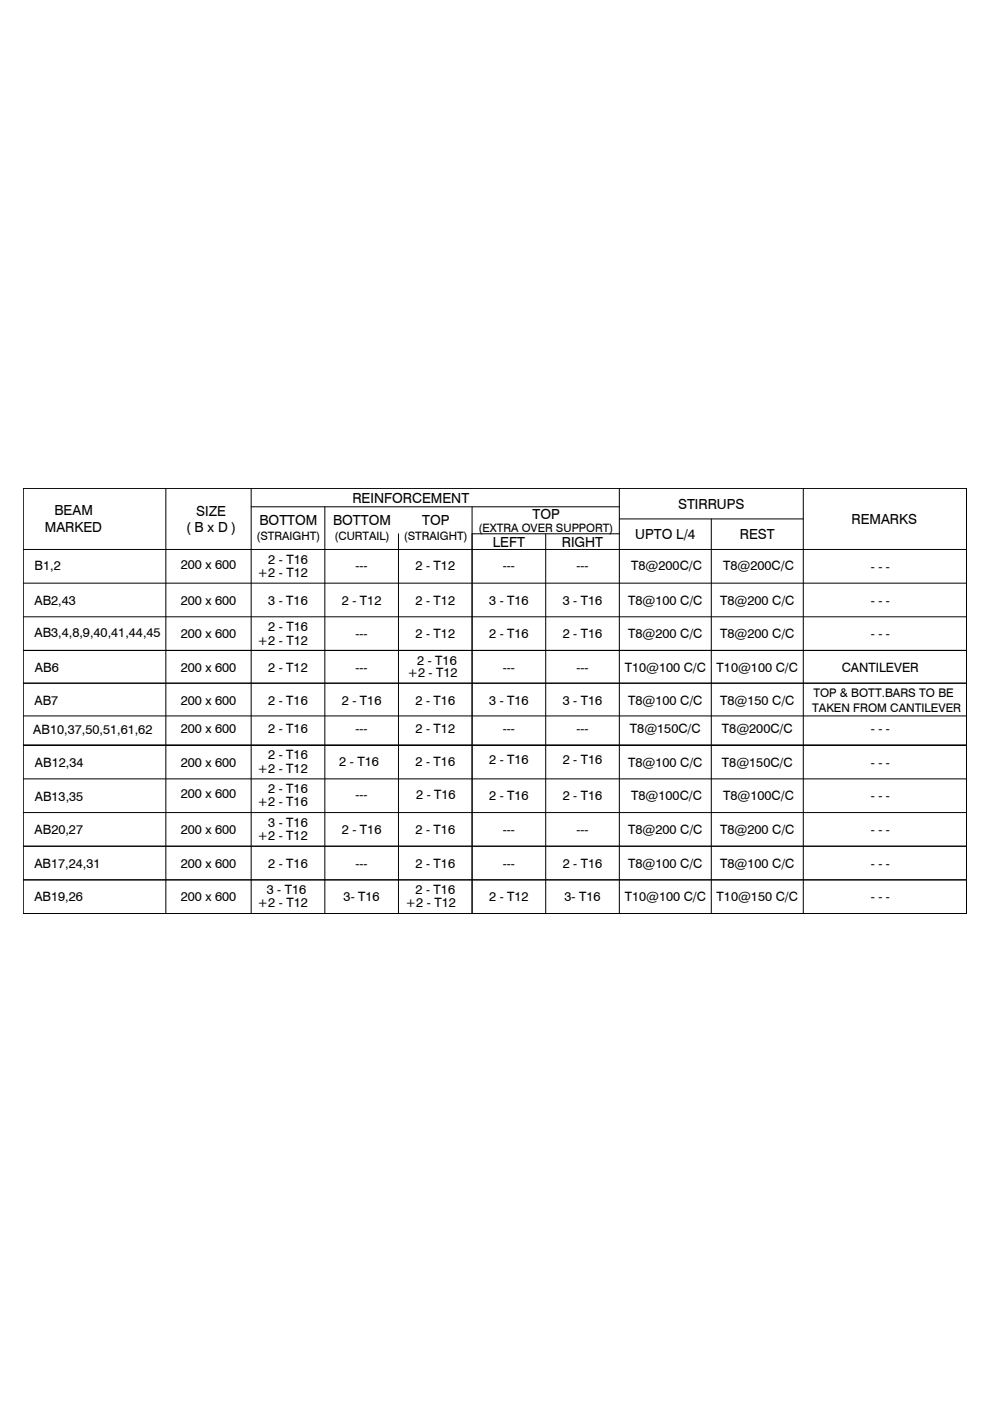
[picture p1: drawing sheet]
<svg xmlns="http://www.w3.org/2000/svg" width="210mm" height="297mm" viewBox="0 0 210 297" stroke-linecap="round" stroke-linejoin="round" font-family="sans-serif">
<defs><g id="words">
<g font-size="2.9">
<text x="74.7" y="106.6">REINFORCEMENT</text>
<text x="143.8" y="107.9">STIRRUPS</text>
<text x="9.5" y="112.8">MARKED</text>
<text x="11.5" y="109.2">BEAM</text>
<text x="39.5" y="112.8">( B x D )</text>
<text x="41.6" y="109.3">SIZE</text>
<text x="55" y="111.3">BOTTOM</text>
<text x="70.6" y="111.3">BOTTOM</text>
<text x="89.5" y="111.3">TOP</text>
<text x="112.9" y="110.1">TOP</text>
<text x="180.5" y="111.1">REMARKS</text>
<text x="104.5" y="115.9">LEFT</text>
<text x="119.1" y="115.9">RIGHT</text>
<text x="134.7" y="114.3">UPTO L/4</text>
<text x="156.9" y="114.3">REST</text>
</g>
<g font-size="2.7">
<text x="56.9" y="119.5">2 - T16</text>
<text x="7.3" y="120.8">B1,2</text>
<text x="38.3" y="120.6">200 x 600</text>
<text x="54.6" y="122.4">+2 - T12</text>
<text x="75.4" y="120.9">---</text>
<text x="88.1" y="120.9">2 - T12</text>
<text x="106.6" y="120.9">---</text>
<text x="122.2" y="120.9">---</text>
<text x="133.8" y="120.9">T8@200C/C</text>
<text x="153.3" y="120.9">T8@200C/C</text>
<text x="184.6" y="121">- - -</text>
<text x="7.3" y="128.2">AB2,43</text>
<text x="38.3" y="128.2">200 x 600</text>
<text x="56.9" y="128.2">3 - T16</text>
<text x="72.5" y="128.2">2 - T12</text>
<text x="88.1" y="128.2">2 - T12</text>
<text x="103.7" y="128.2">3 - T16</text>
<text x="119.3" y="128.2">3 - T16</text>
<text x="133.2" y="128.2">T8@100 C/C</text>
<text x="152.7" y="128.2">T8@200 C/C</text>
<text x="184.6" y="128.2">- - -</text>
<text x="7.3" y="135">AB3,4,8,9,40,41,44,45</text>
<text x="38.3" y="135.3">200 x 600</text>
<text x="54.6" y="136.7">+2 - T12</text>
<text x="56.9" y="133.8">2 - T16</text>
<text x="75.4" y="135.3">---</text>
<text x="88.1" y="135.3">2 - T12</text>
<text x="103.7" y="135.3">2 - T16</text>
<text x="119.3" y="135.3">2 - T16</text>
<text x="133.2" y="135.3">T8@200 C/C</text>
<text x="152.7" y="135.3">T8@200 C/C</text>
<text x="184.6" y="135.3">- - -</text>
<text x="7.4" y="142.5">AB6</text>
<text x="38.3" y="142.5">200 x 600</text>
<text x="56.9" y="142.5">2 - T12</text>
<text x="75.4" y="142.5">---</text>
<text x="86.4" y="143.6">+2 - T12</text>
<text x="88.4" y="140.9">2 - T16</text>
<text x="106.6" y="142.5">---</text>
<text x="122.2" y="142.5">---</text>
<text x="132.4" y="142.5">T10@100 C/C</text>
<text x="151.9" y="142.5">T10@100 C/C</text>
<text x="178.5" y="142.5">CANTILEVER</text>
<text x="7.3" y="149.4">AB7</text>
<text x="38.3" y="149.4">200 x 600</text>
<text x="56.9" y="149.4">2 - T16</text>
<text x="72.5" y="149.4">2 - T16</text>
<text x="88.1" y="149.4">2 - T16</text>
<text x="103.7" y="149.4">3 - T16</text>
<text x="119.3" y="149.4">3 - T16</text>
<text x="133.2" y="149.4">T8@100 C/C</text>
<text x="152.7" y="149.4">T8@150 C/C</text>
<text x="7.1" y="155.7">AB10,37,50,51,61,62</text>
<text x="38.3" y="155.5">200 x 600</text>
<text x="56.9" y="155.5">2 - T16</text>
<text x="75.4" y="155.5">---</text>
<text x="88.1" y="155.5">2 - T12</text>
<text x="106.6" y="155.5">---</text>
<text x="122.2" y="155.5">---</text>
<text x="133.6" y="155.5">T8@150C/C</text>
<text x="153.1" y="155.5">T8@200C/C</text>
<text x="184.6" y="155.5">- - -</text>
<text x="56.9" y="161">2 - T16</text>
<text x="7.4" y="162.5">AB12,34</text>
<text x="38.3" y="162.6">200 x 600</text>
<text x="54.6" y="163.9">+2 - T12</text>
<text x="71.9" y="162.5">2 - T16</text>
<text x="88.1" y="162.3">2 - T16</text>
<text x="103.7" y="162">2 - T16</text>
<text x="119.3" y="162">2 - T16</text>
<text x="133.2" y="162.6">T8@100 C/C</text>
<text x="153.1" y="162.6">T8@150C/C</text>
<text x="184.6" y="162.6">- - -</text>
<text x="7.4" y="169.7">AB13,35</text>
<text x="38.3" y="169.3">200 x 600</text>
<text x="54.6" y="171">+2 - T16</text>
<text x="56.9" y="168.1">2 - T16</text>
<text x="75.4" y="169.4">---</text>
<text x="88.2" y="169.5">2 - T16</text>
<text x="103.7" y="169.5">2 - T16</text>
<text x="119.3" y="169.5">2 - T16</text>
<text x="133.8" y="169.5">T8@100C/C</text>
<text x="153.3" y="169.5">T8@100C/C</text>
<text x="184.6" y="169.7">- - -</text>
<text x="7.3" y="176.8">AB20,27</text>
<text x="38.3" y="176.8">200 x 600</text>
<text x="54.6" y="178.1">+2 - T12</text>
<text x="56.9" y="175.3">3 - T16</text>
<text x="72.5" y="176.8">2 - T16</text>
<text x="88.1" y="176.8">2 - T16</text>
<text x="106.6" y="176.8">---</text>
<text x="122.2" y="176.8">---</text>
<text x="133.2" y="176.8">T8@200 C/C</text>
<text x="152.7" y="176.8">T8@200 C/C</text>
<text x="184.6" y="176.8">- - -</text>
<text x="7.3" y="184">AB17,24,31</text>
<text x="38.3" y="184">200 x 600</text>
<text x="56.9" y="184">2 - T16</text>
<text x="75.4" y="184">---</text>
<text x="88.1" y="184">2 - T16</text>
<text x="106.6" y="184">---</text>
<text x="119.3" y="184">2 - T16</text>
<text x="133.2" y="184">T8@100 C/C</text>
<text x="152.7" y="184">T8@100 C/C</text>
<text x="184.6" y="184">- - -</text>
<text x="7.3" y="191.1">AB19,26</text>
<text x="38.3" y="191.1">200 x 600</text>
<text x="56.6" y="189.5">3 - T16</text>
<text x="72.9" y="191.1">3- T16</text>
<text x="88.1" y="189.5">2 - T16</text>
<text x="103.7" y="191.1">2 - T12</text>
<text x="119.7" y="191.1">3- T16</text>
<text x="132.4" y="191.1">T10@100 C/C</text>
<text x="151.9" y="191.1">T10@150 C/C</text>
<text x="184.6" y="191.1">- - -</text>
<text x="54.6" y="192.3">+2 - T12</text>
<text x="86" y="192.3">+2 - T12</text>
</g>
<g font-size="2.5">
<text x="101.5" y="112.7">(EXTRA OVER SUPPORT)</text>
<text x="54.4" y="114.6">(STRAIGHT)</text>
<text x="70.9" y="114.6">(CURTAIL)</text>
<text x="85.6" y="114.6">(STRAIGHT)</text>
<text x="172.5" y="147.8">TOP &amp; BOTT.BARS TO BE</text>
<text x="172.2" y="150.9">TAKEN FROM CANTILEVER</text>
</g>
</g></defs>
<!-- layer: SCHEDULE LINE_ASC -->
<g fill="none" stroke="#000" stroke-width=".21">
<path d="M35.2 103.6v90.1M53.3 107.4h78M53.3 103.6v90.1M68.9 107.4v86.3M84.5 113.2v80.5M100.1 113.2h31.2M100.1 107.4v86.3M115.7 113.2v80.5M131.3 103.6v90.1M131.3 110h39M150.8 110v83.7M170.3 103.6v90.1"/>
<path d="M4.9 123.6h200M4.9 137.9h200M4.9 130.8h200M4.9 158h200M4.9 144.9h200M4.9 151.8h200M4.9 172.3h200M4.9 179.4h200M4.9 165.1h200M4.9 193.7h200M4.9 186.5h200"/>
</g>
<!-- layer: SCHEDULED BORDER_ASC -->
<path d="M4.9 116.5h200M4.9 193.7v-90.1h200v90.1" fill="none" stroke="#000" stroke-width=".21"/>
<use href="#words"/>
</svg>
